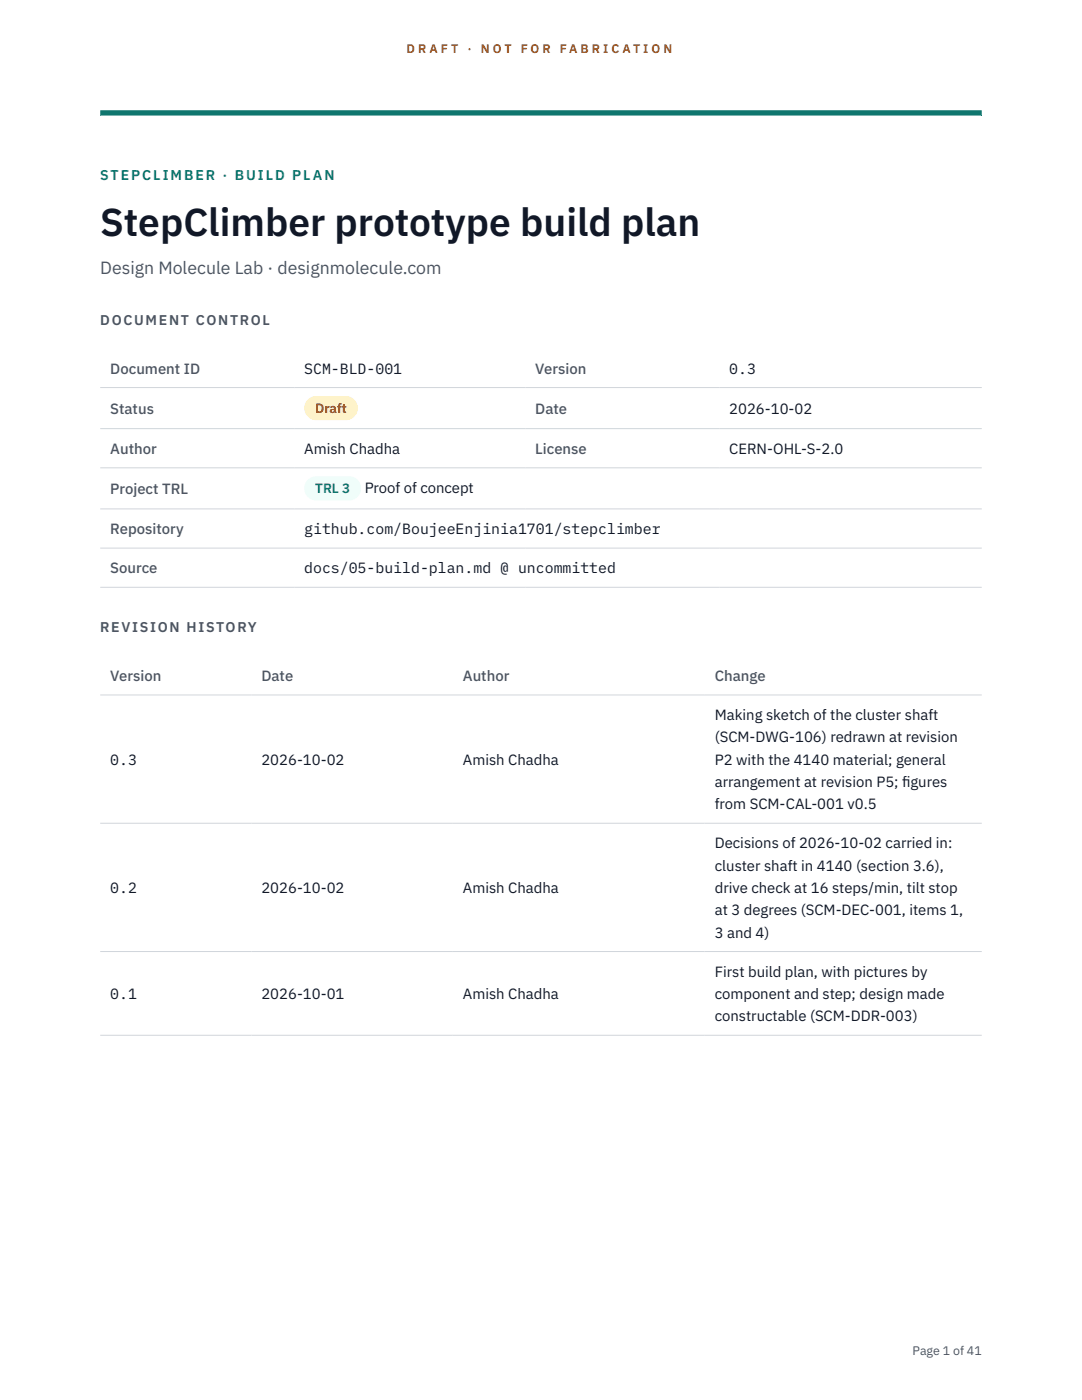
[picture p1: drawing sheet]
<svg xmlns="http://www.w3.org/2000/svg" width="216mm" height="279mm" viewBox="0 0 216 279" stroke-linecap="round" stroke-linejoin="round" font-family="sans-serif">
<defs><g id="words">
<text font-size="7.8" fill="#111827" x="20" y="47.1">StepClimber prototype build plan</text>
<text font-size="3.5" fill="#4b5563" x="20" y="54.6">Design Molecule Lab · designmolecule.com</text>
<g font-size="3" fill="#4b5563">
<text x="22" y="74.5">Document ID</text>
<text x="106.8" y="74.5">Version</text>
<text x="22" y="82.6">Status</text>
<text x="106.8" y="82.6">Date</text>
<text x="22" y="90.6">Author</text>
<text x="106.8" y="90.6">License</text>
<text x="22" y="98.6">Project TRL</text>
<text x="22" y="106.6">Repository</text>
<text x="22" y="114.4">Source</text>
<text x="22" y="135.9">Version</text>
<text x="52.2" y="135.9">Date</text>
<text x="92.4" y="135.9">Author</text>
<text x="142.6" y="135.9">Change</text>
</g>
<g font-size="3" fill="#111827">
<text x="60.7" y="74.5">SCM-BLD-001</text>
<text x="145.5" y="74.5">0.3</text>
<text x="145.5" y="82.6">2026-10-02</text>
<text x="60.7" y="90.6">Amish Chadha</text>
<text x="145.5" y="90.6">CERN-OHL-S-2.0</text>
<text x="72.8" y="98.5">Proof of concept</text>
<text x="60.7" y="106.6">github.com/BoujeeEnjinia1701/stepclimber</text>
<text x="60.7" y="114.4">docs/05-build-plan.md @ uncommitted</text>
<text x="142.6" y="143.7">Making sketch of the cluster shaft</text>
<text x="142.6" y="148.2">(SCM-DWG-106) redrawn at revision</text>
<text x="22" y="152.6">0.3</text>
<text x="52.2" y="152.6">2026-10-02</text>
<text x="92.4" y="152.6">Amish Chadha</text>
<text x="142.6" y="152.6">P2 with the 4140 material; general</text>
<text x="142.6" y="157.1">arrangement at revision P5; f</text>
<text x="142.6" y="161.5">from SCM-CAL-001 v0.5</text>
<text x="180" y="157.1">igures</text>
<text x="142.6" y="169.3">Decisions of 2026-10-02 carried in:</text>
<text x="142.6" y="173.8">cluster shaft in 4140 (section 3.6),</text>
<text x="22" y="178.2">0.2</text>
<text x="52.2" y="178.2">2026-10-02</text>
<text x="92.4" y="178.2">Amish Chadha</text>
<text x="142.6" y="178.2">drive check at 16 steps/min, tilt stop</text>
<text x="142.6" y="182.7">at 3 degrees (SCM-DEC-001, items 1,</text>
<text x="142.6" y="187.1">3 and 4)</text>
<text x="142.6" y="194.9">First build plan, with pictures by</text>
<text x="22" y="199.4">0.1</text>
<text x="52.2" y="199.4">2026-10-01</text>
<text x="92.4" y="199.4">Amish Chadha</text>
<text x="142.6" y="199.4">component and step; design made</text>
<text x="142.6" y="203.8">constructable (SCM-DDR-003)</text>
</g>
<text font-size="2.8" fill="#0f766e" x="20" y="36">STEPCLIMBER · BUILD PLAN</text>
<g font-size="2.8" fill="#4b5563">
<text x="20" y="64.8">DOCUMENT CONTROL</text>
<text x="20" y="126.2">REVISION HISTORY</text>
</g>
<text font-size="2.7" fill="#92400e" x="62.9" y="82.5">Draft</text>
<text font-size="2.7" fill="#0f766e" x="62.9" y="98.5">TRL 3</text>
<g font-size="2.5" fill="#b45309">
<text x="81.1" y="10.5">D R A F T</text>
<text x="93.3" y="10.5">·</text>
<text x="95.9" y="10.5">N O T</text>
<text x="103.9" y="10.5">F O R</text>
<text x="111.7" y="10.5">F A B R I C A T I O N</text>
</g>
<text font-size="2.5" fill="#4b5563" x="182.1" y="270.3">Page 1 of 41</text>
</g></defs>
<path d="M20 23.1h175.9zM20 22h175.9v1.1h-175.9z" fill-rule="evenodd" fill="#0f766e"/>
<path d="M20 77.3h175.9M20 85.5h175.9M20 93.4h175.9M20 101.6h175.9M20 109.4h175.9M20 117.2h175.9M20 138.7h175.9M20 164.3h175.9M20 189.9h175.9M20 206.6h175.9" fill="none" stroke="#d1d5db" stroke-width=".2"/>
<path d="M60.7 79h10.7v4.9h-10.7z" fill="#fef3c7"/>
<path d="M60.7 95.1h11.4v4.8h-11.4z" fill="#f0fdfa"/>
<use href="#words"/>
</svg>
